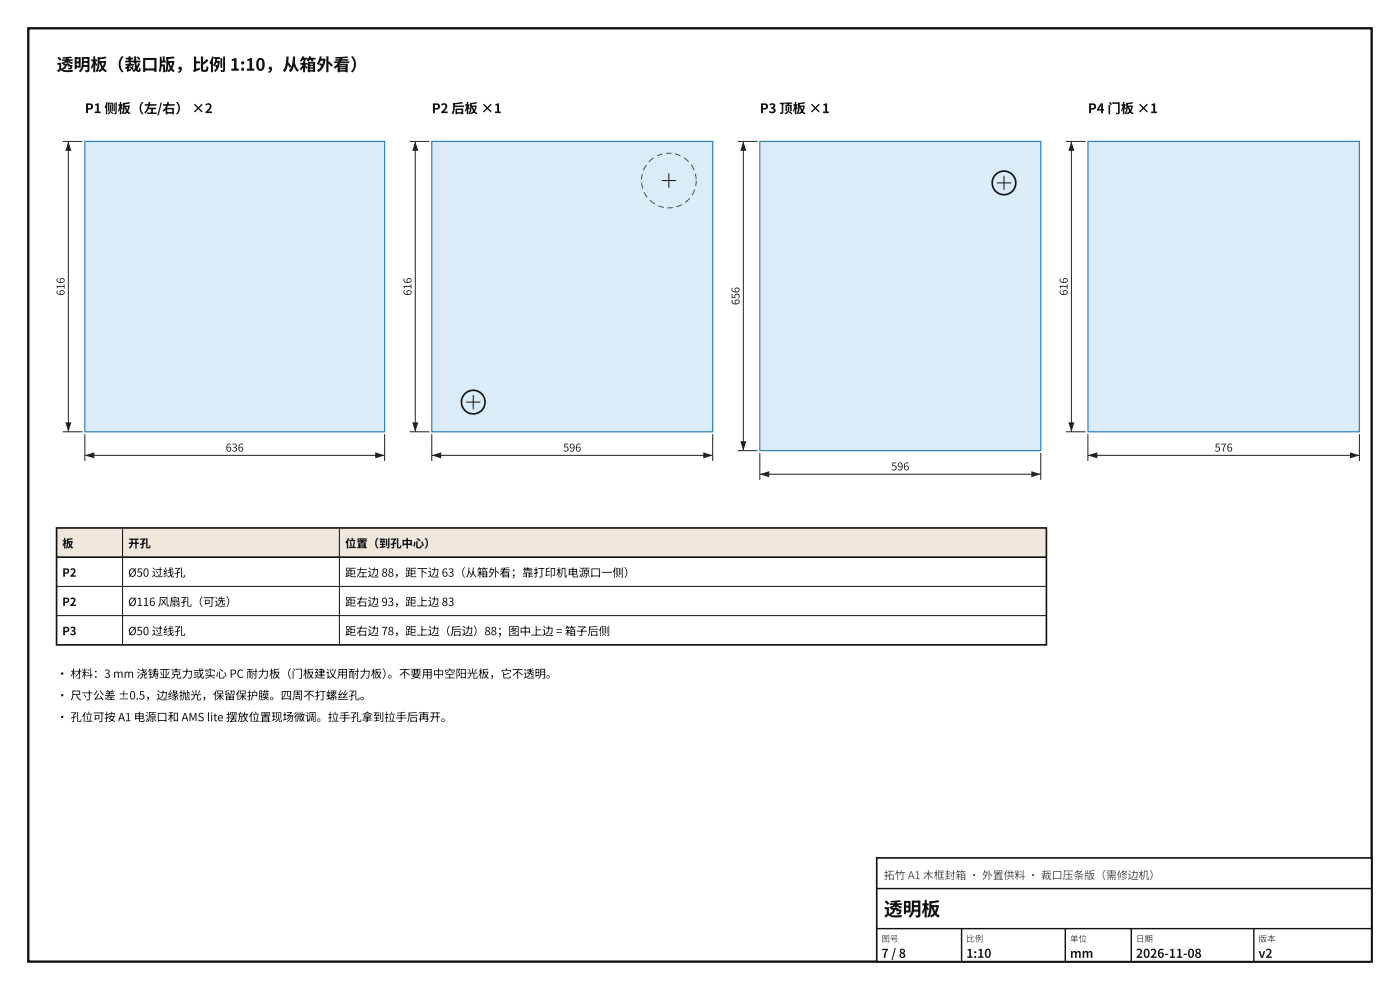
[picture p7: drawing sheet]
<svg xmlns="http://www.w3.org/2000/svg" width="297mm" height="210mm" viewBox="0 0 297 210" stroke-linecap="round" stroke-linejoin="round" font-family="sans-serif">
<defs><g id="words">
<text font-size="4" fill="#111" x="187.5" y="194.3">透明板</text>
<text font-size="3.6" fill="#111" x="12" y="15">透明板（裁口版，比例 1:10，从箱外看）</text>
<g font-size="2.8" fill="#111">
<text x="18" y="24">P1 侧板（左/右） ×2</text>
<text x="91.6" y="24">P2 后板 ×1</text>
<text x="161.2" y="24">P3 顶板 ×1</text>
<text x="230.8" y="24">P4 门板 ×1</text>
</g>
<g font-size="2.6" fill="#111">
<text x="187" y="203.2">7 / 8</text>
<text x="205" y="203.2">1:10</text>
<text x="227" y="203.2">mm</text>
<text x="241" y="203.2">2026-11-08</text>
<text x="267" y="203.2">v2</text>
</g>
<g font-size="2.4" fill="#111">
<text x="13.2" y="116.1">板</text>
<text x="27.2" y="116.1">开孔</text>
<text x="73.2" y="116.1">位置（到孔中心）</text>
<text x="13.2" y="122.3">P2</text>
<text x="27.2" y="122.3">Ø50 过线孔</text>
<text x="73.2" y="122.3">距左边 88，距下边 63（从箱外看；靠打印机电源口一侧）</text>
<text x="13.2" y="128.5">P2</text>
<text x="27.2" y="128.5">Ø116 风扇孔（可选）</text>
<text x="73.2" y="128.5">距右边 93，距上边 83</text>
<text x="13.2" y="134.7">P3</text>
<text x="27.2" y="134.7">Ø50 过线孔</text>
<text x="73.2" y="134.7">距右边 78，距上边（后边）88；图中上边 = 箱子后侧</text>
<text x="12" y="143.8">· 材料：3 mm 浇铸亚克力或实心 PC 耐力板（门板建议用耐力板）</text>
<text x="82.2" y="143.8">。不要用中空阳光板，它不透明。</text>
<text x="12" y="148.4">· 尺寸公差 ±0.5，边缘抛光，保留保护膜。四周不打螺丝孔。</text>
<text x="12" y="153">· 孔位可按 A1 电源口和 AMS lite 摆放位置现场微调。拉手孔拿到拉手后再开。</text>
</g>
<g font-size="2.3" fill="#222">
<text x="13.7" y="62.7" transform="rotate(-90 13.7 62.7)">616</text>
<text x="87.3" y="62.7" transform="rotate(-90 87.3 62.7)">616</text>
<text x="156.9" y="64.7" transform="rotate(-90 156.9 64.7)">656</text>
<text x="226.5" y="62.7" transform="rotate(-90 226.5 62.7)">616</text>
<text x="47.9" y="95.8">636</text>
<text x="119.5" y="95.8">596</text>
<text x="257.7" y="95.8">576</text>
<text x="189.1" y="99.8">596</text>
</g>
<text font-size="2.3" fill="#555" x="187.5" y="186.5">拓竹 A1 木框封箱 · 外置供料 · 裁口压条版（需修边机）</text>
<g font-size="1.8" fill="#555">
<text x="187" y="199.8">图号</text>
<text x="205" y="199.8">比例</text>
<text x="227" y="199.8">单位</text>
<text x="241" y="199.8">日期</text>
<text x="267" y="199.8">版本</text>
</g>
</g></defs>
<path d="M18 30h63.6v61.6h-63.6z" fill="#d9ecf7"/>
<path d="M18 30h63.6v61.6h-63.6z" fill="none" stroke="#2f7fb5" stroke-width=".25"/>
<path d="M18 92.1v5.7M18 96.6h63.6M81.6 92.1v5.7" fill="none" stroke="#222" stroke-width=".21"/>
<g fill="#222">
<path d="M18 96.6l2-.6v1.2z"/>
<path d="M79.6 96l2 .6-2 .6z"/>
</g>
<path d="M13.3 30h4.2M14.5 30v61.6M13.3 91.6h4.2" fill="none" stroke="#222" stroke-width=".21"/>
<g fill="#222">
<path d="M14.5 30l.6 2h-1.2z"/>
<path d="M13.9 89.6h1.2l-.6 2z"/>
</g>
<path d="M91.6 30h59.6v61.6h-59.6z" fill="#d9ecf7"/>
<path d="M91.6 30h59.6v61.6h-59.6z" fill="none" stroke="#2f7fb5" stroke-width=".25"/>
<circle cx="100.4" cy="85.3" r="2.5" fill="none" stroke="#111" stroke-width=".35"/>
<path d="M98.9 85.3h3M100.4 83.8v3" fill="none" stroke="#111" stroke-width=".21"/>
<path d="M147.3 40.2l.2 .1-.6 1.1-.1-.1zM145.3 42.9l1-.9 .1 .1-1 .9zM143.5 43.8l1.1-.5 .1 .2-1.2 .5zM141.6 44h1.1v.1l-1.1 .1zM139.7 43.6l1.1 .3v.2l-1.2-.4zM138 42.4l1 .8-.1 .1-1.1-.7zM136.6 40.8l.1-.1 .7 1.1-.2 .1zM136 38.8h.2l.2 1.2h-.1zM136.2 36.9h.2l-.2 1.2h-.2zM137 35l.2 .1-.6 1.1-.2-.1zM137.8 34.1l.8-.7 .1 .2-1 .8-.1-.1zM139.3 33l1.2-.4v.2l-1.1 .4zM141.3 32.4h1.1v.2h-1.1zM143.2 32.6l1.2 .4-.1 .1-1.1-.4zM145.2 33.4l1 .8-.2 .2-.9-.9zM146.6 35l.1-.1 .6 1.1-.1 .1zM147.4 36.9l.2-.1 .2 1.2h-.2zM147.6 38.3h.2l-.1 1.2-.2-.1z" fill="#333"/>
<path d="M140.4 38.3h3M141.9 36.8v3" fill="none" stroke="#111" stroke-width=".21"/>
<path d="M91.6 92.1v5.7M91.6 96.6h59.6M151.2 92.1v5.7" fill="none" stroke="#222" stroke-width=".21"/>
<g fill="#222">
<path d="M91.6 96.6l2-.6v1.2z"/>
<path d="M149.2 96l2 .6-2 .6z"/>
</g>
<path d="M86.9 30h4.2M88.1 30v61.6M86.9 91.6h4.2" fill="none" stroke="#222" stroke-width=".21"/>
<g fill="#222">
<path d="M88.1 30l.6 2h-1.2z"/>
<path d="M87.5 89.6h1.2l-.6 2z"/>
</g>
<path d="M161.2 30h59.6v65.6h-59.6z" fill="#d9ecf7"/>
<path d="M161.2 30h59.6v65.6h-59.6z" fill="none" stroke="#2f7fb5" stroke-width=".25"/>
<circle cx="213" cy="38.8" r="2.5" fill="none" stroke="#111" stroke-width=".35"/>
<path d="M211.5 38.8h3M213 37.3v3" fill="none" stroke="#111" stroke-width=".21"/>
<path d="M161.2 96.1v5.7M220.8 96.1v5.7M161.2 100.6h59.6" fill="none" stroke="#222" stroke-width=".21"/>
<g fill="#222">
<path d="M161.2 100.6l2-.6v1.2z"/>
<path d="M218.8 100l2 .6-2 .6z"/>
</g>
<path d="M156.5 30h4.2M157.7 30v65.6M156.5 95.6h4.2" fill="none" stroke="#222" stroke-width=".21"/>
<g fill="#222">
<path d="M157.7 30l.6 2h-1.2z"/>
<path d="M157.1 93.6h1.2l-.6 2z"/>
</g>
<path d="M230.8 30h57.6v61.6h-57.6z" fill="#d9ecf7"/>
<path d="M230.8 30h57.6v61.6h-57.6z" fill="none" stroke="#2f7fb5" stroke-width=".25"/>
<path d="M230.8 92.1v5.7M230.8 96.6h57.6M288.4 92.1v5.7" fill="none" stroke="#222" stroke-width=".21"/>
<g fill="#222">
<path d="M230.8 96.6l2-.6v1.2z"/>
<path d="M286.4 96l2 .6-2 .6z"/>
</g>
<path d="M226.1 30h4.2M227.3 30v61.6M226.1 91.6h4.2" fill="none" stroke="#222" stroke-width=".21"/>
<g fill="#222">
<path d="M227.3 30l.6 2h-1.2z"/>
<path d="M226.7 89.6h1.2l-.6 2z"/>
</g>
<path d="M12 112h210v6.2h-210z" fill="#efe7da"/>
<path d="M12 112h210v24.8h-210zM12 118.2h210" fill="none" stroke="#111" stroke-width=".35"/>
<path d="M26 112v24.8M72 112v24.8M12 124.4h210M12 130.6h210" fill="none" stroke="#111" stroke-width=".21"/>
<path d="M6 6h285v198h-285z" fill="none" stroke="#111" stroke-width=".5"/>
<path d="M186 182h105v22h-105z" fill="#fff"/>
<path d="M186 182h105v22h-105z" fill="none" stroke="#111" stroke-width=".35"/>
<path d="M186 188.5h105M186 197h105M204 197v7M226 197v7M240 197v7M266 197v7" fill="none" stroke="#111" stroke-width=".3"/>
<use href="#words"/>
</svg>
